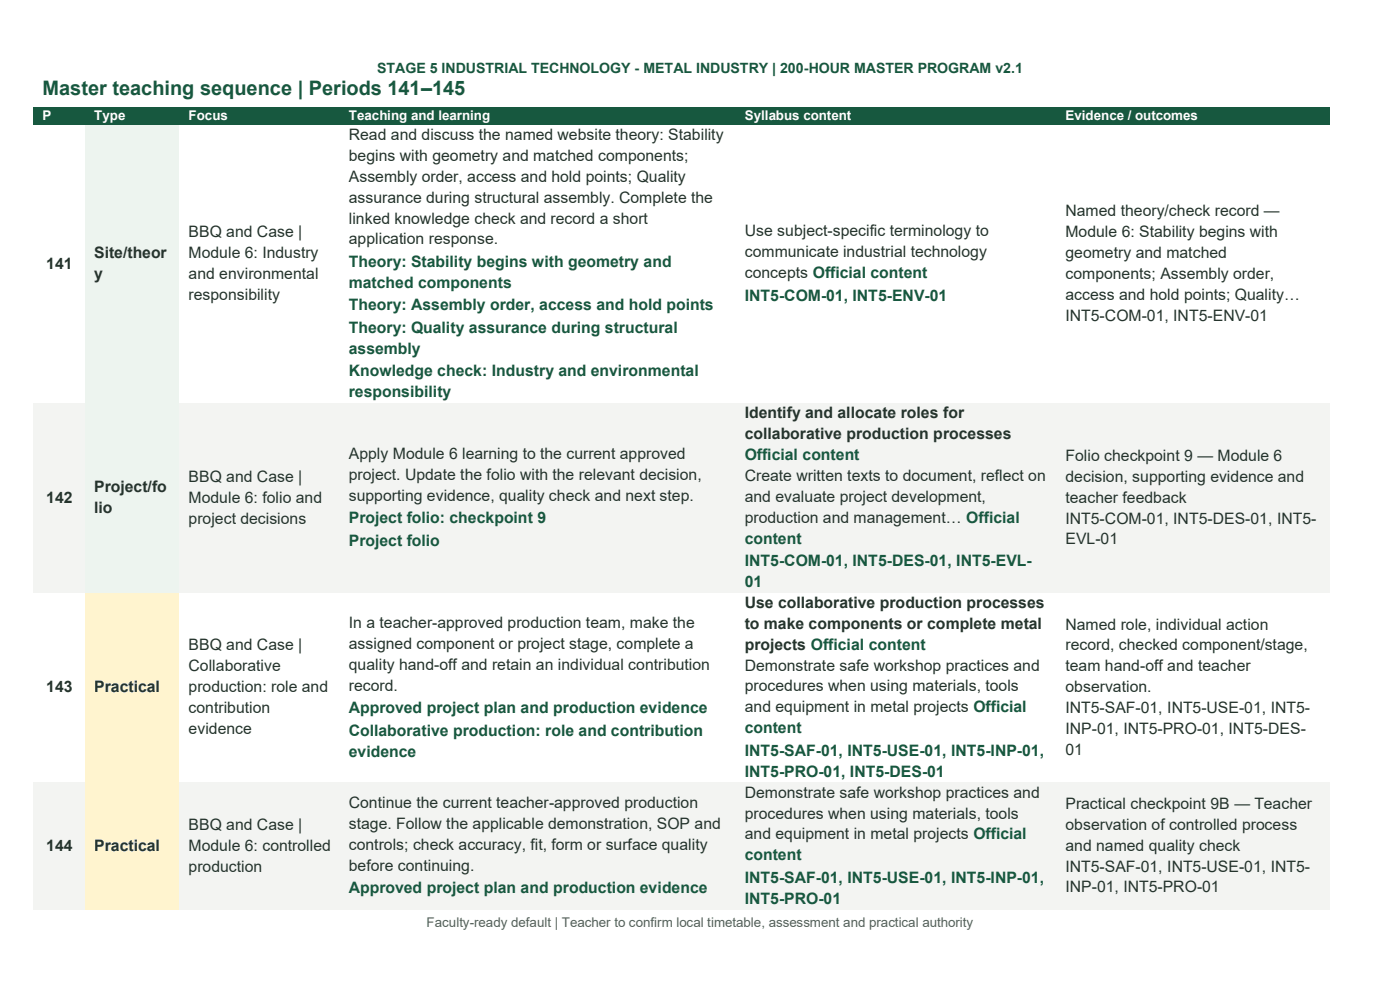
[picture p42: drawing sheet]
<svg xmlns="http://www.w3.org/2000/svg" width="297mm" height="210mm" viewBox="0 0 297 210" stroke-linecap="round" stroke-linejoin="round" font-family="sans-serif">
<defs><g id="words">
<text font-size="4.2" fill="#17583f" x="9" y="20.1">Master teaching sequence | Periods 141–145</text>
<g font-size="3.3" fill="#25342d">
<text x="74" y="29.7">Read and discuss the named website theory: Stability</text>
<text x="74" y="34.1">begins with geometry and matched components;</text>
<text x="74" y="38.5">Assembly order, access and hold points; Quality</text>
<text x="74" y="43">assurance during structural assembly. Complete the</text>
<text x="74" y="47.4">linked knowledge check and record a short</text>
<text x="226" y="45.9">Named theory/check record —</text>
<text x="40" y="50.3">BBQ and Case |</text>
<text x="74" y="51.8">application response.</text>
<text x="158" y="50.1">Use subject-specific terminology to</text>
<text x="226" y="50.3">Module 6: Stability begins with</text>
<text x="9.8" y="57">141</text>
<text x="20" y="54.7">Site/theor</text>
<text x="20" y="59.2">y</text>
<text x="40" y="54.7">Module 6: Industry</text>
<text x="40" y="59.2">and environmental</text>
<text x="158" y="54.6">communicate industrial technology</text>
<text x="158" y="59">concepts Official content</text>
<text x="226" y="54.7">geometry and matched</text>
<text x="226" y="59.2">components; Assembly order,</text>
<text x="40" y="63.6">responsibility</text>
<text x="226" y="63.6">access and hold points; Quality…</text>
<text x="226" y="68">INT5-COM-01, INT5-ENV-01</text>
<text x="158" y="88.7">Identify and allocate roles for</text>
<text x="158" y="93.2">collaborative production processes</text>
<text x="74" y="97.4">Apply Module 6 learning to the current approved</text>
<text x="74" y="101.8">project. Update the folio with the relevant decision,</text>
<text x="158" y="102">Create written texts to document, reflect on</text>
<text x="226" y="97.8">Folio checkpoint 9 — Module 6</text>
<text x="9.8" y="106.6">142</text>
<text x="20" y="104.4">Project/fo</text>
<text x="40" y="102.2">BBQ and Case |</text>
<text x="40" y="106.6">Module 6: folio and</text>
<text x="74" y="106.3">supporting evidence, quality check and next step.</text>
<text x="158" y="106.4">and evaluate project development,</text>
<text x="226" y="102.2">decision, supporting evidence and</text>
<text x="226" y="106.6">teacher feedback</text>
<text x="20" y="108.8">lio</text>
<text x="40" y="111.1">project decisions</text>
<text x="158" y="110.9">production and management… Official</text>
<text x="226" y="111.1">INT5-COM-01, INT5-DES-01, INT5-</text>
<text x="226" y="115.5">EVL-01</text>
<text x="158" y="129">Use collaborative production processes</text>
<text x="40" y="138">BBQ and Case |</text>
<text x="74" y="133.2">In a teacher-approved production team, make the</text>
<text x="74" y="137.7">assigned component or project stage, complete a</text>
<text x="158" y="133.4">to make components or complete metal</text>
<text x="158" y="137.8">projects Official content</text>
<text x="226" y="133.6">Named role, individual action</text>
<text x="226" y="138">record, checked component/stage,</text>
<text x="40" y="142.4">Collaborative</text>
<text x="74" y="142.1">quality hand-off and retain an individual contribution</text>
<text x="158" y="142.3">Demonstrate safe workshop practices and</text>
<text x="226" y="142.4">team hand-off and teacher</text>
<text x="9.8" y="146.9">143</text>
<text x="20" y="146.9">Practical</text>
<text x="40" y="146.9">production: role and</text>
<text x="74" y="146.5">record.</text>
<text x="158" y="146.7">procedures when using materials, tools</text>
<text x="226" y="146.9">observation.</text>
<text x="40" y="151.3">contribution</text>
<text x="40" y="155.7">evidence</text>
<text x="158" y="151.1">and equipment in metal projects Official</text>
<text x="226" y="151.3">INT5-SAF-01, INT5-USE-01, INT5-</text>
<text x="226" y="155.7">INP-01, INT5-PRO-01, INT5-DES-</text>
<text x="226" y="160.2">01</text>
<text x="74" y="171.4">Continue the current teacher-approved production</text>
<text x="158" y="169.2">Demonstrate safe workshop practices and</text>
<text x="158" y="173.6">procedures when using materials, tools</text>
<text x="226" y="171.6">Practical checkpoint 9B — Teacher</text>
<text x="40" y="176">BBQ and Case |</text>
<text x="74" y="175.8">stage. Follow the applicable demonstration, SOP and</text>
<text x="158" y="178.1">and equipment in metal projects Official</text>
<text x="226" y="176">observation of controlled process</text>
<text x="9.8" y="180.5">144</text>
<text x="20" y="180.5">Practical</text>
<text x="40" y="180.5">Module 6: controlled</text>
<text x="40" y="184.9">production</text>
<text x="74" y="180.3">controls; check accuracy, fit, form or surface quality</text>
<text x="74" y="184.7">before continuing.</text>
<text x="226" y="180.5">and named quality check</text>
<text x="226" y="184.9">INT5-SAF-01, INT5-USE-01, INT5-</text>
<text x="226" y="189.3">INP-01, INT5-PRO-01</text>
</g>
<g font-size="3.3" fill="#17583f">
<text x="74" y="56.6">Theory: Stability begins with geometry and</text>
<text x="74" y="61.1">matched components</text>
<text x="74" y="65.8">Theory: Assembly order, access and hold points</text>
<text x="158" y="63.8">INT5-COM-01, INT5-ENV-01</text>
<text x="74" y="70.6">Theory: Quality assurance during structural</text>
<text x="74" y="75.1">assembly</text>
<text x="74" y="79.8">Knowledge check: Industry and environmental</text>
<text x="74" y="84.3">responsibility</text>
<text x="158" y="97.6">Official content</text>
<text x="74" y="111">Project folio: checkpoint 9</text>
<text x="74" y="115.8">Project folio</text>
<text x="158" y="115.3">content</text>
<text x="158" y="120.1">INT5-COM-01, INT5-DES-01, INT5-EVL-</text>
<text x="158" y="124.5">01</text>
<text x="74" y="151.3">Approved project plan and production evidence</text>
<text x="158" y="155.6">content</text>
<text x="74" y="156.1">Collaborative production: role and contribution</text>
<text x="74" y="160.5">evidence</text>
<text x="158" y="160.4">INT5-SAF-01, INT5-USE-01, INT5-INP-01,</text>
<text x="158" y="164.8">INT5-PRO-01, INT5-DES-01</text>
<text x="158" y="182.5">content</text>
<text x="74" y="189.5">Approved project plan and production evidence</text>
<text x="158" y="187.3">INT5-SAF-01, INT5-USE-01, INT5-INP-01,</text>
<text x="158" y="191.7">INT5-PRO-01</text>
</g>
<text font-size="3" fill="#17583f" x="80" y="15.5">STAGE 5 INDUSTRIAL TECHNOLOGY - METAL INDUSTRY | 200-HOUR MASTER PROGRAM v2.1</text>
<g font-size="2.8" fill="#fff">
<text x="9" y="25.5">P</text>
<text x="20" y="25.5">Type</text>
<text x="40" y="25.5">Focus</text>
<text x="74" y="25.5">Teaching and learning</text>
<text x="158" y="25.5">Syllabus content</text>
<text x="226" y="25.5">Evidence / outcomes</text>
</g>
<text font-size="2.8" fill="#51645b" x="90.5" y="196.8">Faculty-ready default | Teacher to confirm local timetable, assessment and practical authority</text>
</g></defs>
<g fill="#17583f">
<path d="M7.1 22.8h11v3.8h-11z" fill-rule="evenodd"/>
<path d="M9 22.8h7.2v3.8h-7.2z" fill-rule="evenodd"/>
<path d="M18.1 22.8h20v3.8h-20z" fill-rule="evenodd"/>
<path d="M20 22.8h16.2v3.8h-16.2z" fill-rule="evenodd"/>
<path d="M38.1 22.8h34v3.8h-34z" fill-rule="evenodd"/>
<path d="M40 22.8h30.2v3.8h-30.2z" fill-rule="evenodd"/>
<path d="M72.1 22.8h84v3.8h-84z" fill-rule="evenodd"/>
<path d="M74 22.8h80.2v3.8h-80.2z" fill-rule="evenodd"/>
<path d="M156.1 22.8h68v3.8h-68z" fill-rule="evenodd"/>
<path d="M158 22.8h64.2v3.8h-64.2z" fill-rule="evenodd"/>
<path d="M224.1 22.8h58v3.8h-58z" fill-rule="evenodd"/>
<path d="M226 22.8h54.2v3.8h-54.2z" fill-rule="evenodd"/>
</g>
<g fill="#fff">
<path d="M7.1 26.6h11v59h-11z" fill-rule="evenodd"/>
<path d="M9 53.9h7.2v4.4h-7.2z" fill-rule="evenodd"/>
</g>
<g fill="#edf4ef">
<path d="M18.1 26.6h20v59h-20z" fill-rule="evenodd"/>
<path d="M20 51.6h16.2v4.5h-16.2z" fill-rule="evenodd"/>
<path d="M20 56.1h16.2v4.4h-16.2z" fill-rule="evenodd"/>
</g>
<g fill="#fff">
<path d="M38.1 26.6h34v59h-34z" fill-rule="evenodd"/>
<path d="M40 47.2h30.2v4.4h-30.2z" fill-rule="evenodd"/>
<path d="M40 51.6h30.2v4.5h-30.2z" fill-rule="evenodd"/>
<path d="M40 56.1h30.2v4.4h-30.2z" fill-rule="evenodd"/>
<path d="M40 60.5h30.2v4.4h-30.2z" fill-rule="evenodd"/>
<path d="M72.1 26.6h84v59h-84z" fill-rule="evenodd"/>
<path d="M74 26.6h80.2v4.4h-80.2z" fill-rule="evenodd"/>
<path d="M74 31h80.2v4.4h-80.2z" fill-rule="evenodd"/>
<path d="M74 35.4h80.2v4.4h-80.2z" fill-rule="evenodd"/>
<path d="M74 39.8h80.2v4.5h-80.2z" fill-rule="evenodd"/>
<path d="M74 44.3h80.2v4.4h-80.2z" fill-rule="evenodd"/>
<path d="M74 48.7h80.2v4.4h-80.2z" fill-rule="evenodd"/>
<path d="M74 53.1h80.2v4.8h-80.2z" fill-rule="evenodd"/>
<path d="M74 57.9h80.2v4.5h-80.2z" fill-rule="evenodd"/>
<path d="M74 62.4h80.2v4.8h-80.2z" fill-rule="evenodd"/>
<path d="M74 67.2h80.2v4.7h-80.2z" fill-rule="evenodd"/>
<path d="M74 71.9h80.2v4.4h-80.2z" fill-rule="evenodd"/>
<path d="M74 76.3h80.2v4.8h-80.2z" fill-rule="evenodd"/>
<path d="M74 81.1h80.2v4.5h-80.2z" fill-rule="evenodd"/>
<path d="M156.1 26.6h68v59h-68z" fill-rule="evenodd"/>
<path d="M158 47h64.2v4.4h-64.2z" fill-rule="evenodd"/>
<path d="M158 51.4h64.2v4.5h-64.2z" fill-rule="evenodd"/>
<path d="M158 55.9h64.2v4.4h-64.2z" fill-rule="evenodd"/>
<path d="M158 60.3h64.2v4.8h-64.2z" fill-rule="evenodd"/>
<path d="M224.1 26.6h58v59h-58z" fill-rule="evenodd"/>
<path d="M226 42.8h54.2v4.4h-54.2z" fill-rule="evenodd"/>
<path d="M226 47.2h54.2v4.4h-54.2z" fill-rule="evenodd"/>
<path d="M226 51.6h54.2v4.5h-54.2z" fill-rule="evenodd"/>
<path d="M226 56.1h54.2v4.4h-54.2z" fill-rule="evenodd"/>
<path d="M226 60.5h54.2v4.4h-54.2z" fill-rule="evenodd"/>
<path d="M226 64.9h54.2v4.5h-54.2z" fill-rule="evenodd"/>
</g>
<g fill="#f3f4f2">
<path d="M7.1 85.6h11v40.2h-11z" fill-rule="evenodd"/>
<path d="M9 103.5h7.2v4.4h-7.2z" fill-rule="evenodd"/>
</g>
<g fill="#edf4ef">
<path d="M18.1 85.6h20v40.2h-20z" fill-rule="evenodd"/>
<path d="M20 101.3h16.2v4.4h-16.2z" fill-rule="evenodd"/>
<path d="M20 105.7h16.2v4.4h-16.2z" fill-rule="evenodd"/>
</g>
<g fill="#f3f4f2">
<path d="M38.1 85.6h34v40.2h-34z" fill-rule="evenodd"/>
<path d="M40 99h30.2v4.5h-30.2z" fill-rule="evenodd"/>
<path d="M40 103.5h30.2v4.4h-30.2z" fill-rule="evenodd"/>
<path d="M40 107.9h30.2v4.4h-30.2z" fill-rule="evenodd"/>
<path d="M72.1 85.6h84v40.2h-84z" fill-rule="evenodd"/>
<path d="M74 94.3h80.2v4.4h-80.2z" fill-rule="evenodd"/>
<path d="M74 98.7h80.2v4.4h-80.2z" fill-rule="evenodd"/>
<path d="M74 103.1h80.2v4.4h-80.2z" fill-rule="evenodd"/>
<path d="M74 107.5h80.2v4.8h-80.2z" fill-rule="evenodd"/>
<path d="M74 112.3h80.2v4.8h-80.2z" fill-rule="evenodd"/>
<path d="M156.1 85.6h68v40.2h-68z" fill-rule="evenodd"/>
<path d="M158 85.6h64.2v4.4h-64.2z" fill-rule="evenodd"/>
<path d="M158 90h64.2v4.5h-64.2z" fill-rule="evenodd"/>
<path d="M158 94.5h64.2v4.4h-64.2z" fill-rule="evenodd"/>
<path d="M158 98.9h64.2v4.4h-64.2z" fill-rule="evenodd"/>
<path d="M158 103.3h64.2v4.5h-64.2z" fill-rule="evenodd"/>
<path d="M158 107.8h64.2v4.4h-64.2z" fill-rule="evenodd"/>
<path d="M158 112.2h64.2v4.4h-64.2z" fill-rule="evenodd"/>
<path d="M158 116.6h64.2v4.8h-64.2z" fill-rule="evenodd"/>
<path d="M158 121.4h64.2v4.4h-64.2z" fill-rule="evenodd"/>
<path d="M224.1 85.6h58v40.2h-58z" fill-rule="evenodd"/>
<path d="M226 94.6h54.2v4.4h-54.2z" fill-rule="evenodd"/>
<path d="M226 99h54.2v4.5h-54.2z" fill-rule="evenodd"/>
<path d="M226 103.5h54.2v4.4h-54.2z" fill-rule="evenodd"/>
<path d="M226 107.9h54.2v4.4h-54.2z" fill-rule="evenodd"/>
<path d="M226 112.3h54.2v4.5h-54.2z" fill-rule="evenodd"/>
</g>
<g fill="#fff">
<path d="M7.1 125.8h11v40.3h-11z" fill-rule="evenodd"/>
<path d="M9 143.7h7.2v4.4h-7.2z" fill-rule="evenodd"/>
</g>
<g fill="#fff4cf">
<path d="M18.1 125.8h20v40.3h-20z" fill-rule="evenodd"/>
<path d="M20 143.7h16.2v4.4h-16.2z" fill-rule="evenodd"/>
</g>
<g fill="#fff">
<path d="M38.1 125.8h34v40.3h-34z" fill-rule="evenodd"/>
<path d="M40 134.9h30.2v4.4h-30.2z" fill-rule="evenodd"/>
<path d="M40 139.3h30.2v4.4h-30.2z" fill-rule="evenodd"/>
<path d="M40 143.7h30.2v4.4h-30.2z" fill-rule="evenodd"/>
<path d="M40 148.1h30.2v4.5h-30.2z" fill-rule="evenodd"/>
<path d="M40 152.6h30.2v4.4h-30.2z" fill-rule="evenodd"/>
<path d="M72.1 125.8h84v40.3h-84z" fill-rule="evenodd"/>
<path d="M74 130.1h80.2v4.4h-80.2z" fill-rule="evenodd"/>
<path d="M74 134.5h80.2v4.5h-80.2z" fill-rule="evenodd"/>
<path d="M74 139h80.2v4.4h-80.2z" fill-rule="evenodd"/>
<path d="M74 143.4h80.2v4.4h-80.2z" fill-rule="evenodd"/>
<path d="M74 147.8h80.2v4.8h-80.2z" fill-rule="evenodd"/>
<path d="M74 152.6h80.2v4.8h-80.2z" fill-rule="evenodd"/>
<path d="M74 157.4h80.2v4.4h-80.2z" fill-rule="evenodd"/>
<path d="M156.1 125.8h68v40.3h-68z" fill-rule="evenodd"/>
<path d="M158 125.8h64.2v4.4h-64.2z" fill-rule="evenodd"/>
<path d="M158 130.2h64.2v4.5h-64.2z" fill-rule="evenodd"/>
<path d="M158 134.7h64.2v4.4h-64.2z" fill-rule="evenodd"/>
<path d="M158 139.1h64.2v4.4h-64.2z" fill-rule="evenodd"/>
<path d="M158 143.5h64.2v4.5h-64.2z" fill-rule="evenodd"/>
<path d="M158 148h64.2v4.4h-64.2z" fill-rule="evenodd"/>
<path d="M158 152.4h64.2v4.5h-64.2z" fill-rule="evenodd"/>
<path d="M158 156.9h64.2v4.8h-64.2z" fill-rule="evenodd"/>
<path d="M158 161.7h64.2v4.4h-64.2z" fill-rule="evenodd"/>
<path d="M224.1 125.8h58v40.3h-58z" fill-rule="evenodd"/>
<path d="M226 130.5h54.2v4.4h-54.2z" fill-rule="evenodd"/>
<path d="M226 134.9h54.2v4.4h-54.2z" fill-rule="evenodd"/>
<path d="M226 139.3h54.2v4.4h-54.2z" fill-rule="evenodd"/>
<path d="M226 143.7h54.2v4.4h-54.2z" fill-rule="evenodd"/>
<path d="M226 148.1h54.2v4.5h-54.2z" fill-rule="evenodd"/>
<path d="M226 152.6h54.2v4.4h-54.2z" fill-rule="evenodd"/>
<path d="M226 157h54.2v4.5h-54.2z" fill-rule="evenodd"/>
</g>
<g fill="#f3f4f2">
<path d="M7.1 166.1h11v26.9h-11z" fill-rule="evenodd"/>
<path d="M9 177.3h7.2v4.5h-7.2z" fill-rule="evenodd"/>
</g>
<g fill="#fff4cf">
<path d="M18.1 166.1h20v26.9h-20z" fill-rule="evenodd"/>
<path d="M20 177.3h16.2v4.5h-16.2z" fill-rule="evenodd"/>
</g>
<g fill="#f3f4f2">
<path d="M38.1 166.1h34v26.9h-34z" fill-rule="evenodd"/>
<path d="M40 172.9h30.2v4.4h-30.2z" fill-rule="evenodd"/>
<path d="M40 177.3h30.2v4.5h-30.2z" fill-rule="evenodd"/>
<path d="M40 181.8h30.2v4.4h-30.2z" fill-rule="evenodd"/>
<path d="M72.1 166.1h84v26.9h-84z" fill-rule="evenodd"/>
<path d="M74 168.3h80.2v4.4h-80.2z" fill-rule="evenodd"/>
<path d="M74 172.7h80.2v4.5h-80.2z" fill-rule="evenodd"/>
<path d="M74 177.2h80.2v4.4h-80.2z" fill-rule="evenodd"/>
<path d="M74 181.6h80.2v4.4h-80.2z" fill-rule="evenodd"/>
<path d="M74 186h80.2v4.8h-80.2z" fill-rule="evenodd"/>
<path d="M156.1 166.1h68v26.9h-68z" fill-rule="evenodd"/>
<path d="M158 166.1h64.2v4.4h-64.2z" fill-rule="evenodd"/>
<path d="M158 170.5h64.2v4.5h-64.2z" fill-rule="evenodd"/>
<path d="M158 175h64.2v4.4h-64.2z" fill-rule="evenodd"/>
<path d="M158 179.4h64.2v4.4h-64.2z" fill-rule="evenodd"/>
<path d="M158 183.8h64.2v4.8h-64.2z" fill-rule="evenodd"/>
<path d="M158 188.6h64.2v4.4h-64.2z" fill-rule="evenodd"/>
<path d="M224.1 166.1h58v26.9h-58z" fill-rule="evenodd"/>
<path d="M226 168.5h54.2v4.4h-54.2z" fill-rule="evenodd"/>
<path d="M226 172.9h54.2v4.4h-54.2z" fill-rule="evenodd"/>
<path d="M226 177.3h54.2v4.5h-54.2z" fill-rule="evenodd"/>
<path d="M226 181.8h54.2v4.4h-54.2z" fill-rule="evenodd"/>
<path d="M226 186.2h54.2v4.4h-54.2z" fill-rule="evenodd"/>
</g>
<use href="#words"/>
</svg>
